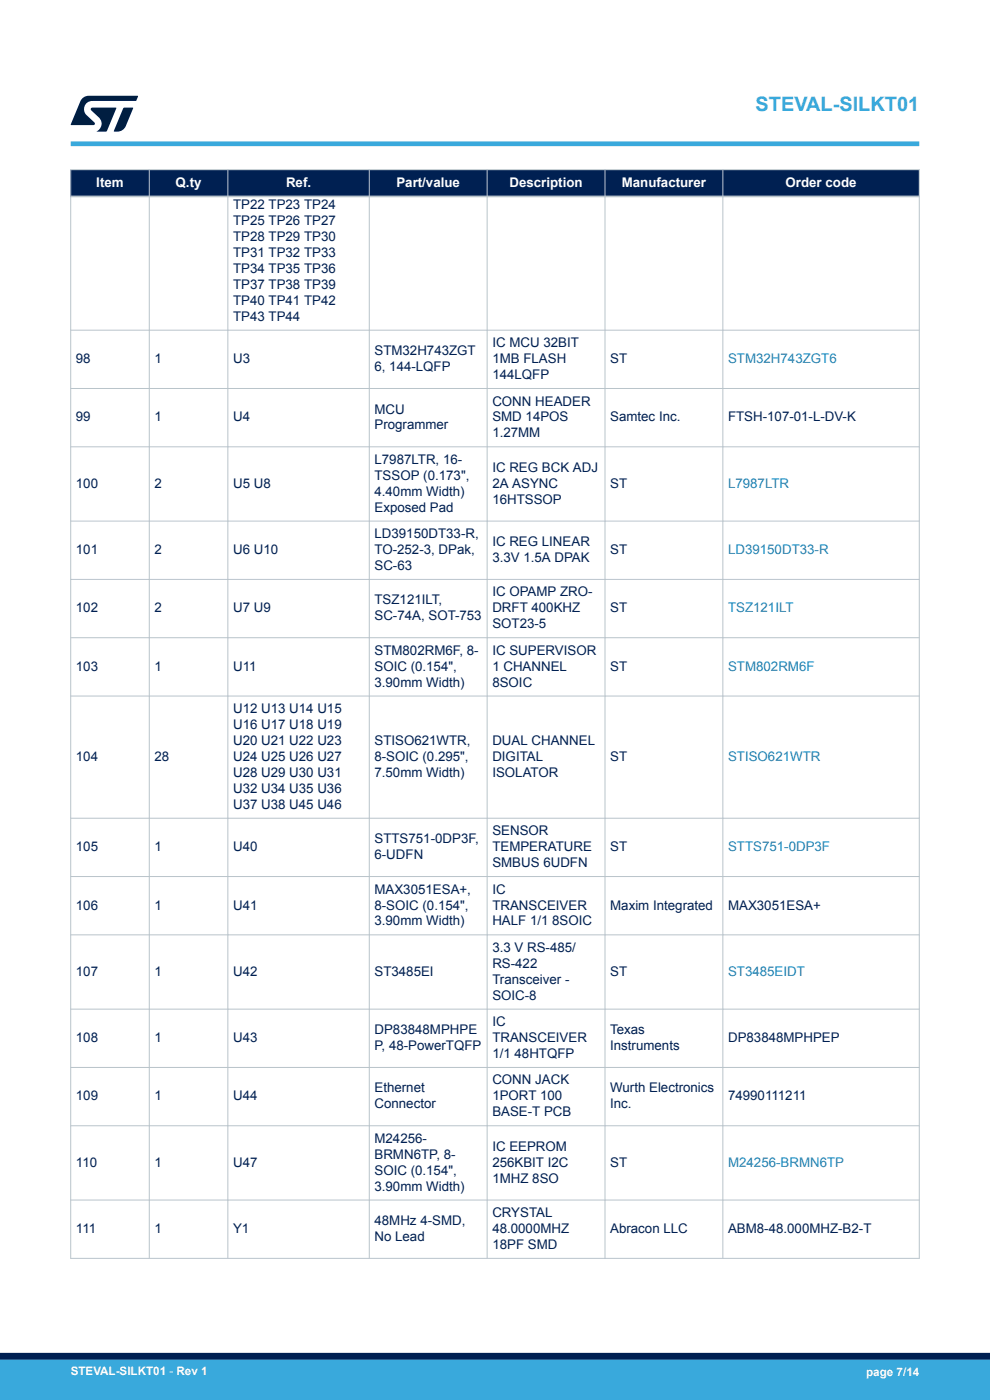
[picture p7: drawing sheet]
<svg xmlns="http://www.w3.org/2000/svg" width="210mm" height="297mm" viewBox="0 0 210 297" stroke-linecap="round" stroke-linejoin="round" font-family="sans-serif">
<defs><g id="words">
<text font-size="4.2" fill="#39a9dc" x="160.3" y="23.5">STEVAL-SILKT01</text>
<g font-size="2.8" fill="#fff">
<text x="20.4" y="39.6">Item</text>
<text x="37.3" y="39.6">Q.ty</text>
<text x="60.7" y="39.6">Ref.</text>
<text x="84.1" y="39.6">Part/value</text>
<text x="108.1" y="39.6">Description</text>
<text x="131.9" y="39.6">Manufacturer</text>
<text x="166.6" y="39.6">Order code</text>
</g>
<g font-size="2.8" fill="#002052">
<text x="49.4" y="44.4">TP22 TP23 TP24</text>
<text x="49.4" y="47.7">TP25 TP26 TP27</text>
<text x="49.4" y="51.1">TP28 TP29 TP30</text>
<text x="49.4" y="54.5">TP31 TP32 TP33</text>
<text x="49.4" y="57.9">TP34 TP35 TP36</text>
<text x="49.4" y="61.3">TP37 TP38 TP39</text>
<text x="49.4" y="64.7">TP40 TP41 TP42</text>
<text x="49.4" y="68.1">TP43 TP44</text>
<text x="16.1" y="77">98</text>
<text x="32.8" y="77">1</text>
<text x="49.4" y="77">U3</text>
<text x="79.4" y="75.3">STM32H743ZGT</text>
<text x="104.4" y="73.7">IC MCU 32BIT</text>
<text x="104.4" y="77">1MB FLASH</text>
<text x="129.4" y="77">ST</text>
<text x="79.4" y="78.7">6, 144-LQFP</text>
<text x="104.4" y="80.4">144LQFP</text>
<text x="16.1" y="89.4">99</text>
<text x="32.8" y="89.4">1</text>
<text x="49.4" y="89.4">U4</text>
<text x="79.4" y="87.7">MCU</text>
<text x="104.4" y="86">CONN HEADER</text>
<text x="104.4" y="89.4">SMD 14POS</text>
<text x="129.4" y="89.4">Samtec Inc.</text>
<text x="154.4" y="89.4">FTSH-107-01-L-DV-K</text>
<text x="79.4" y="91.1">Programmer</text>
<text x="104.4" y="92.8">1.27MM</text>
<text x="79.4" y="98.4">L7987LTR, 16-</text>
<text x="79.4" y="101.8">TSSOP (0.173&quot;,</text>
<text x="104.4" y="100.1">IC REG BCK ADJ</text>
<text x="16.1" y="103.5">100</text>
<text x="32.8" y="103.5">2</text>
<text x="49.4" y="103.5">U5 U8</text>
<text x="79.4" y="105.2">4.40mm Width)</text>
<text x="104.4" y="103.5">2A ASYNC</text>
<text x="104.4" y="106.9">16HTSSOP</text>
<text x="129.4" y="103.5">ST</text>
<text x="79.4" y="108.6">Exposed Pad</text>
<text x="16.1" y="117.5">101</text>
<text x="32.8" y="117.5">2</text>
<text x="49.4" y="117.5">U6 U10</text>
<text x="79.4" y="114.2">LD39150DT33-R,</text>
<text x="79.4" y="117.5">TO-252-3, DPak,</text>
<text x="104.4" y="115.9">IC REG LINEAR</text>
<text x="104.4" y="119.2">3.3V 1.5A DPAK</text>
<text x="129.4" y="117.5">ST</text>
<text x="79.4" y="120.9">SC-63</text>
<text x="16.1" y="129.9">102</text>
<text x="32.8" y="129.9">2</text>
<text x="49.4" y="129.9">U7 U9</text>
<text x="79.4" y="128.2">TSZ121ILT,</text>
<text x="79.4" y="131.6">SC-74A, SOT-753</text>
<text x="104.4" y="126.5">IC OPAMP ZRO-</text>
<text x="104.4" y="129.9">DRFT 400KHZ</text>
<text x="129.4" y="129.9">ST</text>
<text x="104.4" y="133.3">SOT23-5</text>
<text x="16.1" y="142.3">103</text>
<text x="32.8" y="142.3">1</text>
<text x="49.4" y="142.3">U11</text>
<text x="79.4" y="138.9">STM802RM6F, 8-</text>
<text x="79.4" y="142.3">SOIC (0.154&quot;,</text>
<text x="104.4" y="138.9">IC SUPERVISOR</text>
<text x="104.4" y="142.3">1 CHANNEL</text>
<text x="129.4" y="142.3">ST</text>
<text x="79.4" y="145.7">3.90mm Width)</text>
<text x="104.4" y="145.7">8SOIC</text>
<text x="49.4" y="151.3">U12 U13 U14 U15</text>
<text x="49.4" y="154.7">U16 U17 U18 U19</text>
<text x="16.1" y="161.4">104</text>
<text x="32.8" y="161.4">28</text>
<text x="49.4" y="158">U20 U21 U22 U23</text>
<text x="49.4" y="161.4">U24 U25 U26 U27</text>
<text x="79.4" y="158">STISO621WTR,</text>
<text x="79.4" y="161.4">8-SOIC (0.295&quot;,</text>
<text x="104.4" y="158">DUAL CHANNEL</text>
<text x="104.4" y="161.4">DIGITAL</text>
<text x="129.4" y="161.4">ST</text>
<text x="49.4" y="164.8">U28 U29 U30 U31</text>
<text x="79.4" y="164.8">7.50mm Width)</text>
<text x="104.4" y="164.8">ISOLATOR</text>
<text x="49.4" y="168.2">U32 U34 U35 U36</text>
<text x="49.4" y="171.6">U37 U38 U45 U46</text>
<text x="79.4" y="178.9">STTS751-0DP3F,</text>
<text x="104.4" y="177.2">SENSOR</text>
<text x="16.1" y="180.6">105</text>
<text x="32.8" y="180.6">1</text>
<text x="49.4" y="180.6">U40</text>
<text x="79.4" y="182.3">6-UDFN</text>
<text x="104.4" y="180.6">TEMPERATURE</text>
<text x="104.4" y="184">SMBUS 6UDFN</text>
<text x="129.4" y="180.6">ST</text>
<text x="79.4" y="189.6">MAX3051ESA+,</text>
<text x="104.4" y="189.6">IC</text>
<text x="16.1" y="192.9">106</text>
<text x="32.8" y="192.9">1</text>
<text x="49.4" y="192.9">U41</text>
<text x="79.4" y="192.9">8-SOIC (0.154&quot;,</text>
<text x="79.4" y="196.3">3.90mm Width)</text>
<text x="104.4" y="192.9">TRANSCEIVER</text>
<text x="104.4" y="196.3">HALF 1/1 8SOIC</text>
<text x="129.4" y="192.9">Maxim Integrated</text>
<text x="154.4" y="192.9">MAX3051ESA+</text>
<text x="104.4" y="201.9">3.3 V RS-485/</text>
<text x="16.1" y="207">107</text>
<text x="32.8" y="207">1</text>
<text x="49.4" y="207">U42</text>
<text x="79.4" y="207">ST3485EI</text>
<text x="104.4" y="205.3">RS-422</text>
<text x="104.4" y="208.7">Transceiver -</text>
<text x="129.4" y="207">ST</text>
<text x="104.4" y="212.1">SOIC-8</text>
<text x="16.1" y="221.1">108</text>
<text x="32.8" y="221.1">1</text>
<text x="49.4" y="221.1">U43</text>
<text x="79.4" y="219.4">DP83848MPHPE</text>
<text x="104.4" y="217.7">IC</text>
<text x="104.4" y="221.1">TRANSCEIVER</text>
<text x="129.4" y="219.4">Texas</text>
<text x="154.4" y="221.1">DP83848MPHPEP</text>
<text x="79.4" y="222.8">P, 48-PowerTQFP</text>
<text x="104.4" y="224.5">1/1 48HTQFP</text>
<text x="129.4" y="222.8">Instruments</text>
<text x="16.1" y="233.5">109</text>
<text x="32.8" y="233.5">1</text>
<text x="49.4" y="233.5">U44</text>
<text x="79.4" y="231.8">Ethernet</text>
<text x="104.4" y="230.1">CONN JACK</text>
<text x="104.4" y="233.5">1PORT 100</text>
<text x="129.4" y="231.8">Wurth Electronics</text>
<text x="154.4" y="233.5">74990111211</text>
<text x="79.4" y="235.1">Connector</text>
<text x="104.4" y="236.8">BASE-T PCB</text>
<text x="129.4" y="235.1">Inc.</text>
<text x="79.4" y="242.4">M24256-</text>
<text x="79.4" y="245.8">BRMN6TP, 8-</text>
<text x="104.4" y="244.1">IC EEPROM</text>
<text x="16.1" y="247.5">110</text>
<text x="32.8" y="247.5">1</text>
<text x="49.4" y="247.5">U47</text>
<text x="79.4" y="249.2">SOIC (0.154&quot;,</text>
<text x="104.4" y="247.5">256KBIT I2C</text>
<text x="104.4" y="250.9">1MHZ 8SO</text>
<text x="129.4" y="247.5">ST</text>
<text x="79.4" y="252.6">3.90mm Width)</text>
<text x="16.1" y="261.6">111</text>
<text x="32.8" y="261.6">1</text>
<text x="49.4" y="261.6">Y1</text>
<text x="79.4" y="259.9">48MHz 4-SMD,</text>
<text x="79.4" y="263.3">No Lead</text>
<text x="104.4" y="258.2">CRYSTAL</text>
<text x="104.4" y="261.6">48.0000MHZ</text>
<text x="129.4" y="261.6">Abracon LLC</text>
<text x="154.4" y="261.6">ABM8-48.000MHZ-B2-T</text>
<text x="104.4" y="265">18PF SMD</text>
</g>
<g font-size="2.8" fill="#1f81af">
<text x="154.4" y="77">STM32H743ZGT6</text>
<text x="154.4" y="103.5">L7987LTR</text>
<text x="154.4" y="117.5">LD39150DT33-R</text>
<text x="154.4" y="129.9">TSZ121ILT</text>
<text x="154.4" y="142.3">STM802RM6F</text>
<text x="154.4" y="161.4">STISO621WTR</text>
<text x="154.4" y="180.6">STTS751-0DP3F</text>
<text x="154.4" y="207">ST3485EIDT</text>
<text x="154.4" y="247.5">M24256-BRMN6TP</text>
</g>
<g font-size="2.5" fill="#fff">
<text x="15" y="291.6">STEVAL-SILKT01 - Rev 1</text>
<text x="183.7" y="291.9">page 7/14</text>
</g>
</g></defs>
<g fill="#002052">
<path d="M15 36h180v5.7h-180z" fill-rule="evenodd"/>
<path d="M15 36h180v5.7h-180z" fill-rule="evenodd"/>
</g>
<g fill="none" stroke="#b9c4ca" stroke-width=".21">
<path d="M14.9 36h180.2M15 35.9v231.2M31.7 35.9v231.2M48.3 35.9v231.2M78.3 35.9v231.2M103.3 35.9v231.2M128.3 35.9v231.2M153.3 35.9v231.2M195 35.9v231.2M14.9 70h180.2M14.9 82.4h180.2M14.9 94.8h180.2"/>
<path d="M14.9 110.5h180.2M14.9 122.9h180.2M14.9 135.3h180.2M14.9 147.7h180.2M14.9 173.6h180.2M14.9 186h180.2M14.9 198.3h180.2M14.9 214.1h180.2M14.9 226.5h180.2M14.9 238.8h180.2M14.9 254.6h180.2M14.9 267h180.2"/>
</g>
<path d="M14.9 41.7h180.2" fill="none" stroke="#b9c4ca" stroke-width=".35"/>
<path d="M15 30.5h180" fill="none" stroke="#39a9dc" stroke-width="1"/>
<g fill="#001e41">
<path d="M17.6 20.8l1.2-.5 10.5 .1-.5 1h-9.2a1.74 1.74 0 0 0-1.6 1 1.74 1.74 0 0 0 .3 2l1.7 1.6 .1 .2-.1 .3h-5l2.1-5z"/>
<path d="M26.2 22.9h2.1l-1.6 3.9a1.92 1.92 0 0 1-1.8 1.1h-.7l-.1-.1z"/>
<path d="M19.4 22.9l5.2-.1 .1 .1-2.1 5h-2.1a1.85 1.85 0 0 0 .5-2.9l-1.6-1.6-.2-.2z"/>
</g>
<g fill="#39a9dc">
<path d="M0 288.4h210v8.6h-210z" fill-rule="evenodd"/>
<path d="M-.1 288.4h210.2v4.4h-210.2z" fill-rule="evenodd"/>
</g>
<path d="M0 287.7h210" fill="none" stroke="#002052" stroke-width="1.4"/>
<use href="#words"/>
</svg>
